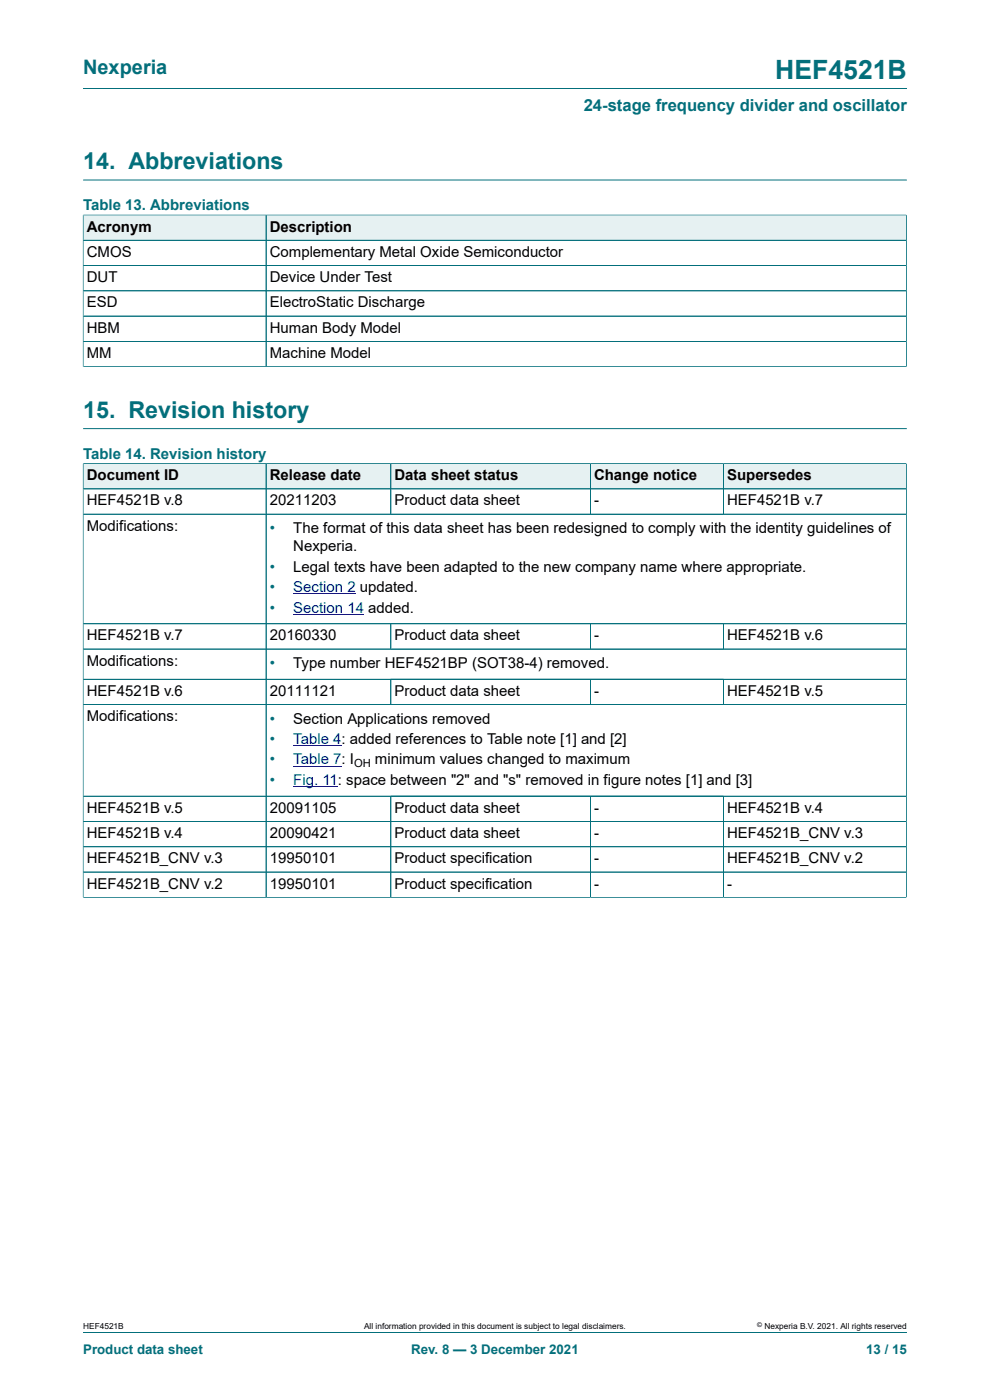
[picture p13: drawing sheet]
<svg xmlns="http://www.w3.org/2000/svg" width="210mm" height="297mm" viewBox="0 0 210 297" stroke-linecap="round" stroke-linejoin="round" font-family="sans-serif">
<defs><g id="words">
<text font-size="5.6" fill="#036f7b" x="164.5" y="16.8">HEF4521B</text>
<g font-size="4.9" fill="#036f7b">
<text x="17.6" y="35.9">14. Abbreviations</text>
<text x="17.6" y="88.6">15. Revision history</text>
</g>
<text font-size="4.2" fill="#036f7b" x="17.6" y="15.6">Nexperia</text>
<text font-size="3.5" fill="#036f7b" x="123.8" y="23.7">24-stage frequency divider and oscillator</text>
<g font-size="3.2" fill="#036f7b">
<text x="17.6" y="44.5">Table 13. Abbreviations</text>
<text x="17.6" y="97.3">Table 14. Revision history</text>
<text x="57.2" y="113.1">•</text>
<text x="57.2" y="121.3">•</text>
<text x="57.2" y="125.6">•</text>
<text x="57.2" y="129.9">•</text>
<text x="57.2" y="141.7">•</text>
<text x="57.2" y="153.5">•</text>
<text x="57.2" y="157.8">•</text>
<text x="57.2" y="162.2">•</text>
<text x="57.2" y="166.5">•</text>
</g>
<g font-size="3.2">
<text x="18.4" y="49.1">Acronym</text>
<text x="57.2" y="49.1">Description</text>
<text x="18.4" y="54.5">CMOS</text>
<text x="18.4" y="59.8">DUT</text>
<text x="57.2" y="54.5">Complementary Metal Oxide Semiconductor</text>
<text x="57.2" y="59.8">Device Under Test</text>
<text x="18.4" y="65.2">ESD</text>
<text x="57.2" y="65.2">ElectroStatic Discharge</text>
<text x="18.4" y="70.6">HBM</text>
<text x="57.2" y="70.6">Human Body Model</text>
<text x="18.4" y="75.9">MM</text>
<text x="57.2" y="75.9">Machine Model</text>
<text x="18.4" y="101.9">Document ID</text>
<text x="57.2" y="101.9">Release date</text>
<text x="83.7" y="101.9">Data sheet status</text>
<text x="126" y="101.9">Change notice</text>
<text x="154.2" y="101.9">Supersedes</text>
<text x="18.4" y="107.2">HEF4521B v.8</text>
<text x="57.2" y="107.2">20211203</text>
<text x="83.7" y="107.2">Product data sheet</text>
<text x="126" y="107.2">-</text>
<text x="154.2" y="107.2">HEF4521B v.7</text>
<text x="18.4" y="112.6">Modifications:</text>
<text x="62.2" y="113.1">The format of this data sheet has been redesigned to comply with the identity guidelines of</text>
<text x="62.2" y="116.9">Nexperia.</text>
<text x="62.2" y="121.3">Legal texts have been adapted to the new company name where appropriate.</text>
<text x="18.4" y="135.8">HEF4521B v.7</text>
<text x="57.2" y="135.8">20160330</text>
<text x="83.7" y="135.8">Product data sheet</text>
<text x="126" y="135.8">-</text>
<text x="154.2" y="135.8">HEF4521B v.6</text>
<text x="18.4" y="141.2">Modifications:</text>
<text x="62.2" y="141.7">Type number HEF4521BP (SOT38-4) removed.</text>
<text x="18.4" y="147.6">HEF4521B v.6</text>
<text x="57.2" y="147.6">20111121</text>
<text x="83.7" y="147.6">Product data sheet</text>
<text x="126" y="147.6">-</text>
<text x="154.2" y="147.6">HEF4521B v.5</text>
<text x="18.4" y="153">Modifications:</text>
<text x="62.2" y="153.5">Section Applications removed</text>
<text x="79.5" y="162.2">minimum values changed to maximum</text>
<text x="18.4" y="172.4">HEF4521B v.5</text>
<text x="57.2" y="172.4">20091105</text>
<text x="83.7" y="172.4">Product data sheet</text>
<text x="126" y="172.4">-</text>
<text x="154.2" y="172.4">HEF4521B v.4</text>
<text x="18.4" y="177.8">HEF4521B v.4</text>
<text x="57.2" y="177.8">20090421</text>
<text x="83.7" y="177.8">Product data sheet</text>
<text x="126" y="177.8">-</text>
<text x="154.2" y="177.8">HEF4521B_CNV v.3</text>
<text x="18.4" y="183.1">HEF4521B_CNV v.3</text>
<text x="57.2" y="183.1">19950101</text>
<text x="83.7" y="183.1">Product specification</text>
<text x="126" y="183.1">-</text>
<text x="154.2" y="183.1">HEF4521B_CNV v.2</text>
<text x="18.4" y="188.5">HEF4521B_CNV v.2</text>
<text x="57.2" y="188.5">19950101</text>
<text x="83.7" y="188.5">Product specification</text>
<text x="126" y="188.5">-</text>
<text x="154.2" y="188.5">-</text>
</g>
<g font-size="3.2" fill="#00f">
<text x="62.2" y="125.6">Section 2 updated.</text>
<text x="62.2" y="129.9">Section 14 added.</text>
<text x="62.2" y="157.8">Table 4: added references to Table note [1] and [2]</text>
<text x="62.2" y="162.2">Table 7: I</text>
<text x="62.2" y="166.5">Fig. 11: space between &quot;2&quot; and &quot;s&quot; removed in figure notes [1] and [3]</text>
</g>
<g font-size="2.8" fill="#036f7b">
<text x="17.6" y="287.2">Product data sheet</text>
<text x="87.2" y="287.2">Rev. 8 — 3 December 2021</text>
<text x="183.7" y="287.2">13 / 15</text>
</g>
<text font-size="2.4" x="75.1" y="162.8">OH</text>
<g font-size="1.8">
<text x="17.6" y="282">HEF4521B</text>
<text x="77.2" y="282">All information provided in this document is subject to legal disclaimers.</text>
<text x="162.2" y="282">Nexperia B.V. 2021. All rights reserved</text>
</g>
<text font-size="1.4" x="160.6" y="281.6">©</text>
</g></defs>
<path d="M17.6 18.8h174.8M17.6 38.2h174.8" fill="none" stroke="#036f7b" stroke-width=".21"/>
<path d="M17.7 45.7h38.7v5.2h-38.7z" fill="#e6f1f2"/>
<path d="M17.6 45.5v5.5h38.8v-5.4h-38.8" fill="none" stroke="#036f7b" stroke-width=".21"/>
<path d="M56.5 45.7h135.7v5.2h-135.7z" fill="#e6f1f2"/>
<path d="M17.6 51h174.7M17.6 56.3h174.7M17.6 45.7v32.2M17.7 45.6h174.6M56.4 45.6v32.2M192.3 45.5v32.4M17.6 77.8h174.7M17.6 61.7h174.7M17.6 67.1h174.7M17.6 72.4h174.7M17.6 90.9h174.8" fill="none" stroke="#036f7b" stroke-width=".21"/>
<path d="M17.7 98.4h38.7v5.2h-38.7z" fill="#e6f1f2"/>
<path d="M17.6 98.3v5.4h38.8v-5.3h-38.8" fill="none" stroke="#036f7b" stroke-width=".21"/>
<path d="M56.5 98.4h26.3v5.2h-26.3z" fill="#e6f1f2"/>
<path d="M56.4 98.4h26.5v5.3h-26.5z" fill="none" stroke="#036f7b" stroke-width=".21"/>
<path d="M83 98.4h42.2v5.2h-42.2z" fill="#e6f1f2"/>
<path d="M82.9 98.4h42.3v5.3h-42.3z" fill="none" stroke="#036f7b" stroke-width=".21"/>
<path d="M125.3 98.4h28.1v5.2h-28.1z" fill="#e6f1f2"/>
<path d="M125.2 98.4h28.3v5.3h-28.3z" fill="none" stroke="#036f7b" stroke-width=".21"/>
<path d="M153.5 98.4h38.7v5.2h-38.7z" fill="#e6f1f2"/>
<path d="M192.3 98.3v34h-174.7v-28.6h174.7M192.3 98.4h-38.8v10.7M17.6 109.1h174.7M56.4 103.7v28.6M82.9 103.7v5.4M125.2 103.7v5.4" fill="none" stroke="#036f7b" stroke-width=".21"/>
<path d="M62.2 125.9h11.5" fill="none" stroke="#00f" stroke-width=".21"/>
<path d="M73.7 125.9l1.7 .1z" fill="#00f"/>
<path d="M62.2 130.3h15M62.2 158.2h10.3M62.2 162.5h10.3M62.2 166.9h9.5" fill="none" stroke="#00f" stroke-width=".21"/>
<g fill="none" stroke="#036f7b" stroke-width=".21">
<path d="M17.6 98.4v92M17.7 98.4h174.5M56.4 98.4v92M82.9 98.4v10.6M125.2 98.4v10.6M153.5 98.4v10.6M192.3 98.4v92M17.7 103.7h174.5M17.7 109.1h174.5M17.6 132.3h174.7M82.9 132.3v5.4M125.2 132.3v5.4"/>
<path d="M153.5 132.3v5.4M192.3 137.7h-174.7M17.6 144.1h174.7M82.9 144.1v5.4M125.2 144.1v5.4M153.5 144.1v5.4M192.3 149.5h-174.7M17.6 174.3h174.7M82.9 168.9v21.5M125.2 168.9v21.5M153.5 168.9v21.5M192.3 168.9h-174.7"/>
<path d="M192.3 179.6h-174.7M17.6 190.4h174.7M192.3 185h-174.7M17.6 282.6h174.8"/>
</g>
<use href="#words"/>
</svg>
